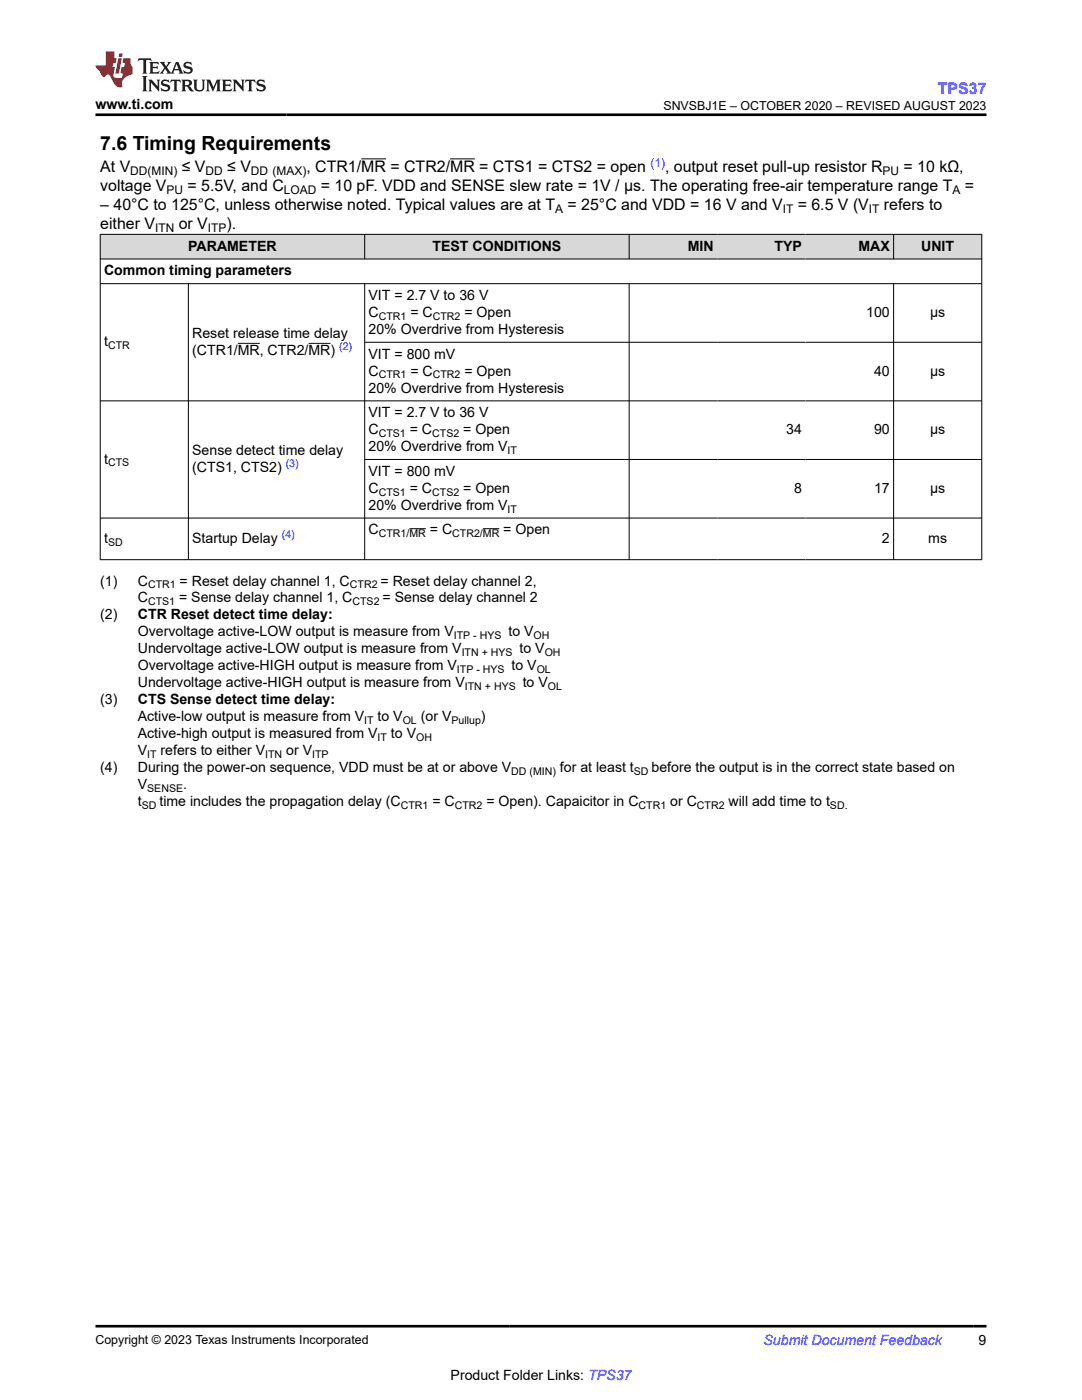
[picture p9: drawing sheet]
<svg xmlns="http://www.w3.org/2000/svg" width="216mm" height="279mm" viewBox="0 0 216 279" stroke-linecap="round" stroke-linejoin="round" font-family="sans-serif">
<defs><g id="words">
<text font-size="3.9" x="20" y="29.9">7.6 Timing Requirements</text>
<text font-size="3.2" fill="#00f" x="187.1" y="18.7">TPS37</text>
<g font-size="3.2">
<text x="20" y="34.3">At V</text>
<text x="36.3" y="34.3">≤ V</text>
<text x="45.3" y="34.3">≤ V</text>
<text x="61.1" y="34.3">, CTR1/MR = CTR2/MR = CTS1 = CTS2 = open</text>
<text x="132.7" y="34.3">, output reset pull-up resistor R</text>
<text x="180.3" y="34.3">= 10 kΩ,</text>
<text x="20" y="41.9">– 40°C to 125°C, unless otherwise noted. Typical values are at T</text>
<text x="20" y="38.1">voltage V</text>
<text x="37.4" y="38.1">= 5.5V, and C</text>
<text x="64" y="38.1">= 10 pF. VDD and SENSE slew rate = 1V / µs. The operating free-air temperature range T</text>
<text x="113.3" y="41.9">= 25°C and VDD = 16 V and V</text>
<text x="159.2" y="41.9">= 6.5 V (V</text>
<text x="176.4" y="41.9">refers to</text>
<text x="192.5" y="38.1">=</text>
<text x="20" y="45.7">either V</text>
<text x="35.7" y="45.7">or V</text>
<text x="45.2" y="45.7">).</text>
</g>
<g font-size="2.8">
<text x="19" y="21.8">www.ti.com</text>
<text x="37.6" y="50">PARAMETER</text>
<text x="86.3" y="50">TEST CONDITIONS</text>
<text x="137.3" y="50">MIN</text>
<text x="154.5" y="50">TYP</text>
<text x="171.3" y="50">MAX</text>
<text x="183.8" y="50">UNIT</text>
<text x="20.8" y="55">Common timing parameters</text>
<text x="73.5" y="59.9">VIT = 2.7 V to 36 V</text>
<text x="73.5" y="63.3">C</text>
<text x="81.9" y="63.3">= C</text>
<text x="92.7" y="63.3">= Open</text>
<text x="172.8" y="63.3">100</text>
<text x="185.6" y="63.3">µs</text>
<text x="20.8" y="69.1">t</text>
<text x="38.4" y="67.4">Reset release time delay</text>
<text x="38.4" y="70.8">(CTR1/MR, CTR2/MR)</text>
<text x="73.5" y="66.7">20% Overdrive from Hysteresis</text>
<text x="73.5" y="71.6">VIT = 800 mV</text>
<text x="73.5" y="75">C</text>
<text x="81.9" y="75">= C</text>
<text x="92.7" y="75">= Open</text>
<text x="174.4" y="75">40</text>
<text x="185.6" y="75">µs</text>
<text x="73.5" y="78.4">20% Overdrive from Hysteresis</text>
<text x="73.5" y="83.3">VIT = 2.7 V to 36 V</text>
<text x="73.5" y="86.7">C</text>
<text x="81.8" y="86.7">= C</text>
<text x="92.4" y="86.7">= Open</text>
<text x="156.9" y="86.7">34</text>
<text x="174.4" y="86.7">90</text>
<text x="185.6" y="86.7">µs</text>
<text x="20.8" y="92.5">t</text>
<text x="38.4" y="90.8">Sense detect time delay</text>
<text x="38.4" y="94.2">(CTS1, CTS2)</text>
<text x="73.5" y="90">20% Overdrive from V</text>
<text x="73.5" y="95">VIT = 800 mV</text>
<text x="73.5" y="98.4">C</text>
<text x="73.5" y="101.7">20% Overdrive from V</text>
<text x="81.8" y="98.4">= C</text>
<text x="92.4" y="98.4">= Open</text>
<text x="158.4" y="98.4">8</text>
<text x="174.4" y="98.4">17</text>
<text x="185.6" y="98.4">µs</text>
<text x="73.5" y="106.7">C</text>
<text x="85.8" y="106.7">= C</text>
<text x="100.4" y="106.7">= Open</text>
<text x="20.8" y="108.4">t</text>
<text x="38.4" y="108.4">Startup Delay</text>
<text x="176" y="108.4">2</text>
<text x="185.2" y="108.4">ms</text>
<text x="20" y="116.9">(1)</text>
<text x="27.5" y="116.9">C</text>
<text x="35.8" y="116.9">= Reset delay channel 1, C</text>
<text x="75.9" y="116.9">= Reset delay channel 2,</text>
<text x="20" y="123.6">(2)</text>
<text x="27.5" y="120.2">C</text>
<text x="27.5" y="123.6">CTR Reset detect time delay:</text>
<text x="35.7" y="120.2">= Sense delay channel 1, C</text>
<text x="76.3" y="120.2">= Sense delay channel 2</text>
<text x="27.5" y="127">Overvoltage active-LOW output is measure from V</text>
<text x="27.5" y="130.4">Undervoltage active-LOW output is measure from V</text>
<text x="101.5" y="127">to V</text>
<text x="103.7" y="130.4">to V</text>
<text x="27.5" y="133.8">Overvoltage active-HIGH output is measure from V</text>
<text x="27.5" y="137.2">Undervoltage active-HIGH output is measure from V</text>
<text x="102.1" y="133.8">to V</text>
<text x="104.3" y="137.2">to V</text>
<text x="20" y="140.6">(3)</text>
<text x="27.5" y="140.6">CTS Sense detect time delay:</text>
<text x="27.5" y="143.9">Active-low output is measure from V</text>
<text x="75.3" y="143.9">to V</text>
<text x="84" y="143.9">(or V</text>
<text x="96" y="143.9">)</text>
<text x="27.5" y="147.3">Active-high output is measured from V</text>
<text x="78" y="147.3">to V</text>
<text x="20" y="154.1">(4)</text>
<text x="27.5" y="150.7">V</text>
<text x="27.5" y="154.1">During the power-on sequence, VDD must be at or above V</text>
<text x="32" y="150.7">refers to either V</text>
<text x="57.1" y="150.7">or V</text>
<text x="111.7" y="154.1">for at least t</text>
<text x="130" y="154.1">before the output is in the correct state based on</text>
<text x="27.5" y="157.5">V</text>
<text x="27.5" y="160.9">t</text>
<text x="31.8" y="160.9">time includes the propagation delay (C</text>
<text x="36.6" y="157.5">.</text>
<text x="86.3" y="160.9">= C</text>
<text x="97.1" y="160.9">= Open). Capaicitor in C</text>
<text x="133.7" y="160.9">or C</text>
<text x="145.4" y="160.9">will add time to t</text>
<text x="195.3" y="268.5">9</text>
<text x="89.9" y="275.3">Product Folder Links: TPS37</text>
</g>
<text font-size="2.8" fill="#00f" x="152.4" y="268.5">Submit Document Feedback</text>
<g font-size="2.5">
<text x="132.4" y="21.9">SNVSBJ1E – OCTOBER 2020 – REVISED AUGUST 2023</text>
<text x="19" y="268.2">Copyright © 2023 Texas Instruments Incorporated</text>
</g>
<g font-size="2.4">
<text x="26" y="34.9">DD(MIN)</text>
<text x="41" y="34.9">DD</text>
<text x="50.1" y="34.9">DD (MAX)</text>
<text x="176.1" y="34.9">PU</text>
<text x="33.2" y="38.7">PU</text>
<text x="56.6" y="38.7">LOAD</text>
<text x="190.1" y="38.7">A</text>
<text x="30.9" y="46.4">ITN</text>
<text x="41.5" y="46.4">ITP</text>
<text x="110.8" y="42.5">A</text>
<text x="156.2" y="42.5">IT</text>
<text x="173.4" y="42.5">IT</text>
</g>
<text font-size="2.4" fill="#00f" x="129.8" y="33.2">(1)</text>
<g font-size="2.1">
<text x="75.6" y="63.8">CTR1</text>
<text x="86.4" y="63.8">CTR2</text>
<text x="21.6" y="69.7">CTR</text>
<text x="75.6" y="75.5">CTR1</text>
<text x="86.4" y="75.5">CTR2</text>
<text x="75.6" y="87.2">CTS1</text>
<text x="86.2" y="87.2">CTS2</text>
<text x="21.6" y="93.1">CTS</text>
<text x="101.3" y="90.6">IT</text>
<text x="75.6" y="98.9">CTS1</text>
<text x="86.2" y="98.9">CTS2</text>
<text x="75.6" y="107.2">CTR1/MR</text>
<text x="90.2" y="107.2">CTR2/MR</text>
<text x="101.3" y="102.3">IT</text>
<text x="21.6" y="108.9">SD</text>
<text x="29.5" y="117.4">CTR1</text>
<text x="69.8" y="117.4">CTR2</text>
<text x="29.5" y="120.8">CTS1</text>
<text x="70.3" y="120.8">CTS2</text>
<text x="90.6" y="127.6">ITP - HYS</text>
<text x="92.1" y="131">ITN + HYS</text>
<text x="106.5" y="127.6">OH</text>
<text x="108.7" y="131">OH</text>
<text x="91.2" y="134.3">ITP - HYS</text>
<text x="92.8" y="137.7">ITN + HYS</text>
<text x="107.1" y="134.3">OL</text>
<text x="109.3" y="137.7">OL</text>
<text x="72.7" y="144.5">IT</text>
<text x="75.3" y="147.9">IT</text>
<text x="80.4" y="144.5">OL</text>
<text x="83" y="147.9">OH</text>
<text x="90.1" y="144.5">Pullup</text>
<text x="29.4" y="151.3">IT</text>
<text x="52.9" y="151.3">ITN</text>
<text x="62.3" y="151.3">ITP</text>
<text x="102" y="154.7">DD (MIN)</text>
<text x="126.5" y="154.7">SD</text>
<text x="28.3" y="161.4">SD</text>
<text x="29.4" y="158.1">SENSE</text>
<text x="80" y="161.4">CTR1</text>
<text x="90.8" y="161.4">CTR2</text>
<text x="127.4" y="161.4">CTR1</text>
<text x="139.1" y="161.4">CTR2</text>
<text x="165.6" y="161.4">SD.</text>
</g>
<g font-size="2.1" fill="#00f">
<text x="67.7" y="69.9">(2)</text>
<text x="57" y="93.3">(3)</text>
<text x="56.2" y="107.4">(4)</text>
</g>
</g></defs>
<g fill="#d8d8d8">
<path d="M20 46.8h175.9v4.9h-175.9z" fill-rule="evenodd"/>
<path d="M20.1 46.8h52.6v4.8h-52.6z" fill-rule="evenodd"/>
<path d="M72.8 46.8h52.7v4.8h-52.7z" fill-rule="evenodd"/>
<path d="M125.6 46.8h17.5v4.8h-17.5z" fill-rule="evenodd"/>
<path d="M143.1 46.8h17.6v4.8h-17.6z" fill-rule="evenodd"/>
<path d="M160.7 46.8h17.5v4.8h-17.5z" fill-rule="evenodd"/>
<path d="M178.4 46.8h17.4v4.8h-17.4z" fill-rule="evenodd"/>
</g>
<g fill="none" stroke="#000" stroke-width=".2">
<path d="M72.1 31.7h4.9M89.8 31.7h4.9M19.9 46.8h176.1M19.9 51.7h176.1M19.9 56.6h176.1M20 46.7v65.1M37.6 56.6v55.2M72.8 46.7v5.1M72.8 56.6v55.2M125.5 46.7v5.1M125.5 56.6v55.2M178.3 46.7v5.1"/>
<path d="M178.3 56.6v55.2M195.9 46.7v65.1M47.5 68.5h4.3M61.6 68.5h4.4M72.8 68.3h123.2M72.8 91.7h123.2M196 80h-176.1M19.9 111.7h176.1M81.7 105.5h3.3M96.4 105.5h3.2M196 103.4h-176.1"/>
</g>
<path d="M27.7 11.6l-.2 .6 .5-.2h.6v.1v2.2l-.2 .4h1l-.2-.4v-2.2v-.1h.5l.5 .2-.1-.6zM29.8 12.4l.2 .3v1.6l-.2 .4h1.9l.1-.6a1.08 1.08 0 0 1-1.3 .2v-.7h.6l.4 .2v-.7l-.4 .2h-.6v-.5l.2-.2a1 1 0 0 1 1 .3l-.1-.5zM31.8 12.4l1 1.1-1 1.2h.9l-.2-.2 .4-.8 .5 .8-.2 .2h1.6l-.2-.2 .1-.5h1l.1 .5-.1 .2h.9l-.2-.4-.8-1.9h-.5l-1 2.1-.8-1.1 .9-1h-.8l.2 .2-.5 .6-.3-.6 .1-.2zM35.2 12.8l.4 1h-.8zM36.8 12.5a.65 .65 0 0 0-.2 .7 .65 .65 0 0 0 .6 .5l.7 .1 .1 .3a.79 .79 0 0 1-.7 .4 .79 .79 0 0 1-.7-.5l.1 .7 .2-.1a.93 .93 0 0 0 1.1 0 .93 .93 0 0 0 .4-.9 1.46 1.46 0 0 0-1.2-.6l-.1-.3a1.09 1.09 0 0 1 1.2 .2l-.2-.6-.1 .1-.6-.2zM28.4 15.2l.2 .4v2.2l-.2 .4h1l-.2-.4v-2.2l.2-.4zM29.6 15.9l.2 .4v1.5l-.2 .4h.8l-.3-.4v-1.3l1.7 1.8v-2l.2-.4h-.8l.2 .2 .1 1.1-1.2-1.3zM32.3 16a.65 .65 0 0 0-.2 .8 .65 .65 0 0 0 .7 .4l.6 .2 .1 .2a.79 .79 0 0 1-.7 .4 .79 .79 0 0 1-.7-.5l.1 .7 .2-.1a.93 .93 0 0 0 1.1 .1 .93 .93 0 0 0 .4-1 1.46 1.46 0 0 0-1.2-.5l-.1-.4a1.09 1.09 0 0 1 1.2 .2l-.2-.6-.1 .1-.6-.1zM34.1 15.9l-.1 .6a.63 .63 0 0 1 .7-.3l.1 1.6-.3 .4h1l-.2-.4v-1.6a.66 .66 0 0 1 .8 .3l-.1-.6zM36.2 15.9l.2 .4v1.5l-.2 .4h.9l-.2-.2v-.7h.5l.1 .2a.79 .79 0 0 0 1.2 .6l-1-.9a.61 .61 0 0 0 .6-.6 .61 .61 0 0 0-.5-.7zM36.9 16.2h.2a.47 .47 0 0 1 .5 .1 .47 .47 0 0 1 .1 .5l-.2 .1-.6 .1zM38.5 15.9l.2 .2a2.27 2.27 0 0 0 .4 2 1.04 1.04 0 0 0 1.7-.7v-1.3l.2-.2h-.8l.2 .4v1.1a.6 .6 0 0 1-.6 .6 .6 .6 0 0 1-.6-.6v-1.1l.3-.4zM41.1 15.9l.2 .4v1.5l-.2 .4h.7l-.2-.4v-1.4l.9 1.9 .8-1.9v1.4l-.2 .4h1l-.3-.4v-1.5l.3-.4h-.8l-.7 1.5-.7-1.5zM44.3 15.9l.2 .4v1.5l-.2 .4h1.9l.1-.6a1.09 1.09 0 0 1-1.3 .2v-.7h.6l.4 .2v-.6l-.4 .2h-.6v-.6l.2-.1a1.01 1.01 0 0 1 1 .3l-.1-.6zM46.4 15.9l.3 .4v1.5l-.3 .4h.8l-.2-.4v-1.3l1.6 1.8v-2l.2-.4h-.7l.2 .2v1.1l-1.2-1.3zM49 15.9l-.1 .6a.63 .63 0 0 1 .8-.3v1.6l-.3 .4h1l-.2-.4v-1.6a.66 .66 0 0 1 .8 .3l-.1-.6zM51.4 16a.65 .65 0 0 0-.2 .8 .65 .65 0 0 0 .6 .4l.6 .2 .2 .2a.79 .79 0 0 1-.8 .4 .79 .79 0 0 1-.6-.5l.1 .7 .2-.1a.93 .93 0 0 0 1 .1 .93 .93 0 0 0 .5-1 1.46 1.46 0 0 0-1.3-.5l-.1-.4a1.09 1.09 0 0 1 1.3 .2l-.2-.6-.2 .1-.5-.1z" fill="#231f20"/>
<path d="M21.1 10.3v2.7h-2.1l.1 .4 .9 1a.95 .95 0 0 0 .9 .9 .59 .59 0 0 1 .6-.4 .59 .59 0 0 1 .5 .3l.4 .8a1.59 1.59 0 0 0 2.1 1.4 1.61 1.61 0 0 1 1-2.3l1-.3-.1-1.5a1.59 1.59 0 0 1-.4-1.7h-1.4l-.2 .9h.5l-.1 .9h-.5l-.2 .9v.3l.4 .1-.2 .9h-.6a.73 .73 0 0 1-1.1-.7l.3-1.5h-.5l.2-.9h.5l.2-.9h-.5v-1.3zM23.6 11.6l-.6 3.1h.7l.6-3.1zM23.8 10.7l-.1 .6h.7l.1-.6z" fill="#ed1c24"/>
<path d="M19 22.9h177.8M19 264.7h177.8" fill="none" stroke="#000" stroke-width=".53"/>
<use href="#words"/>
</svg>
